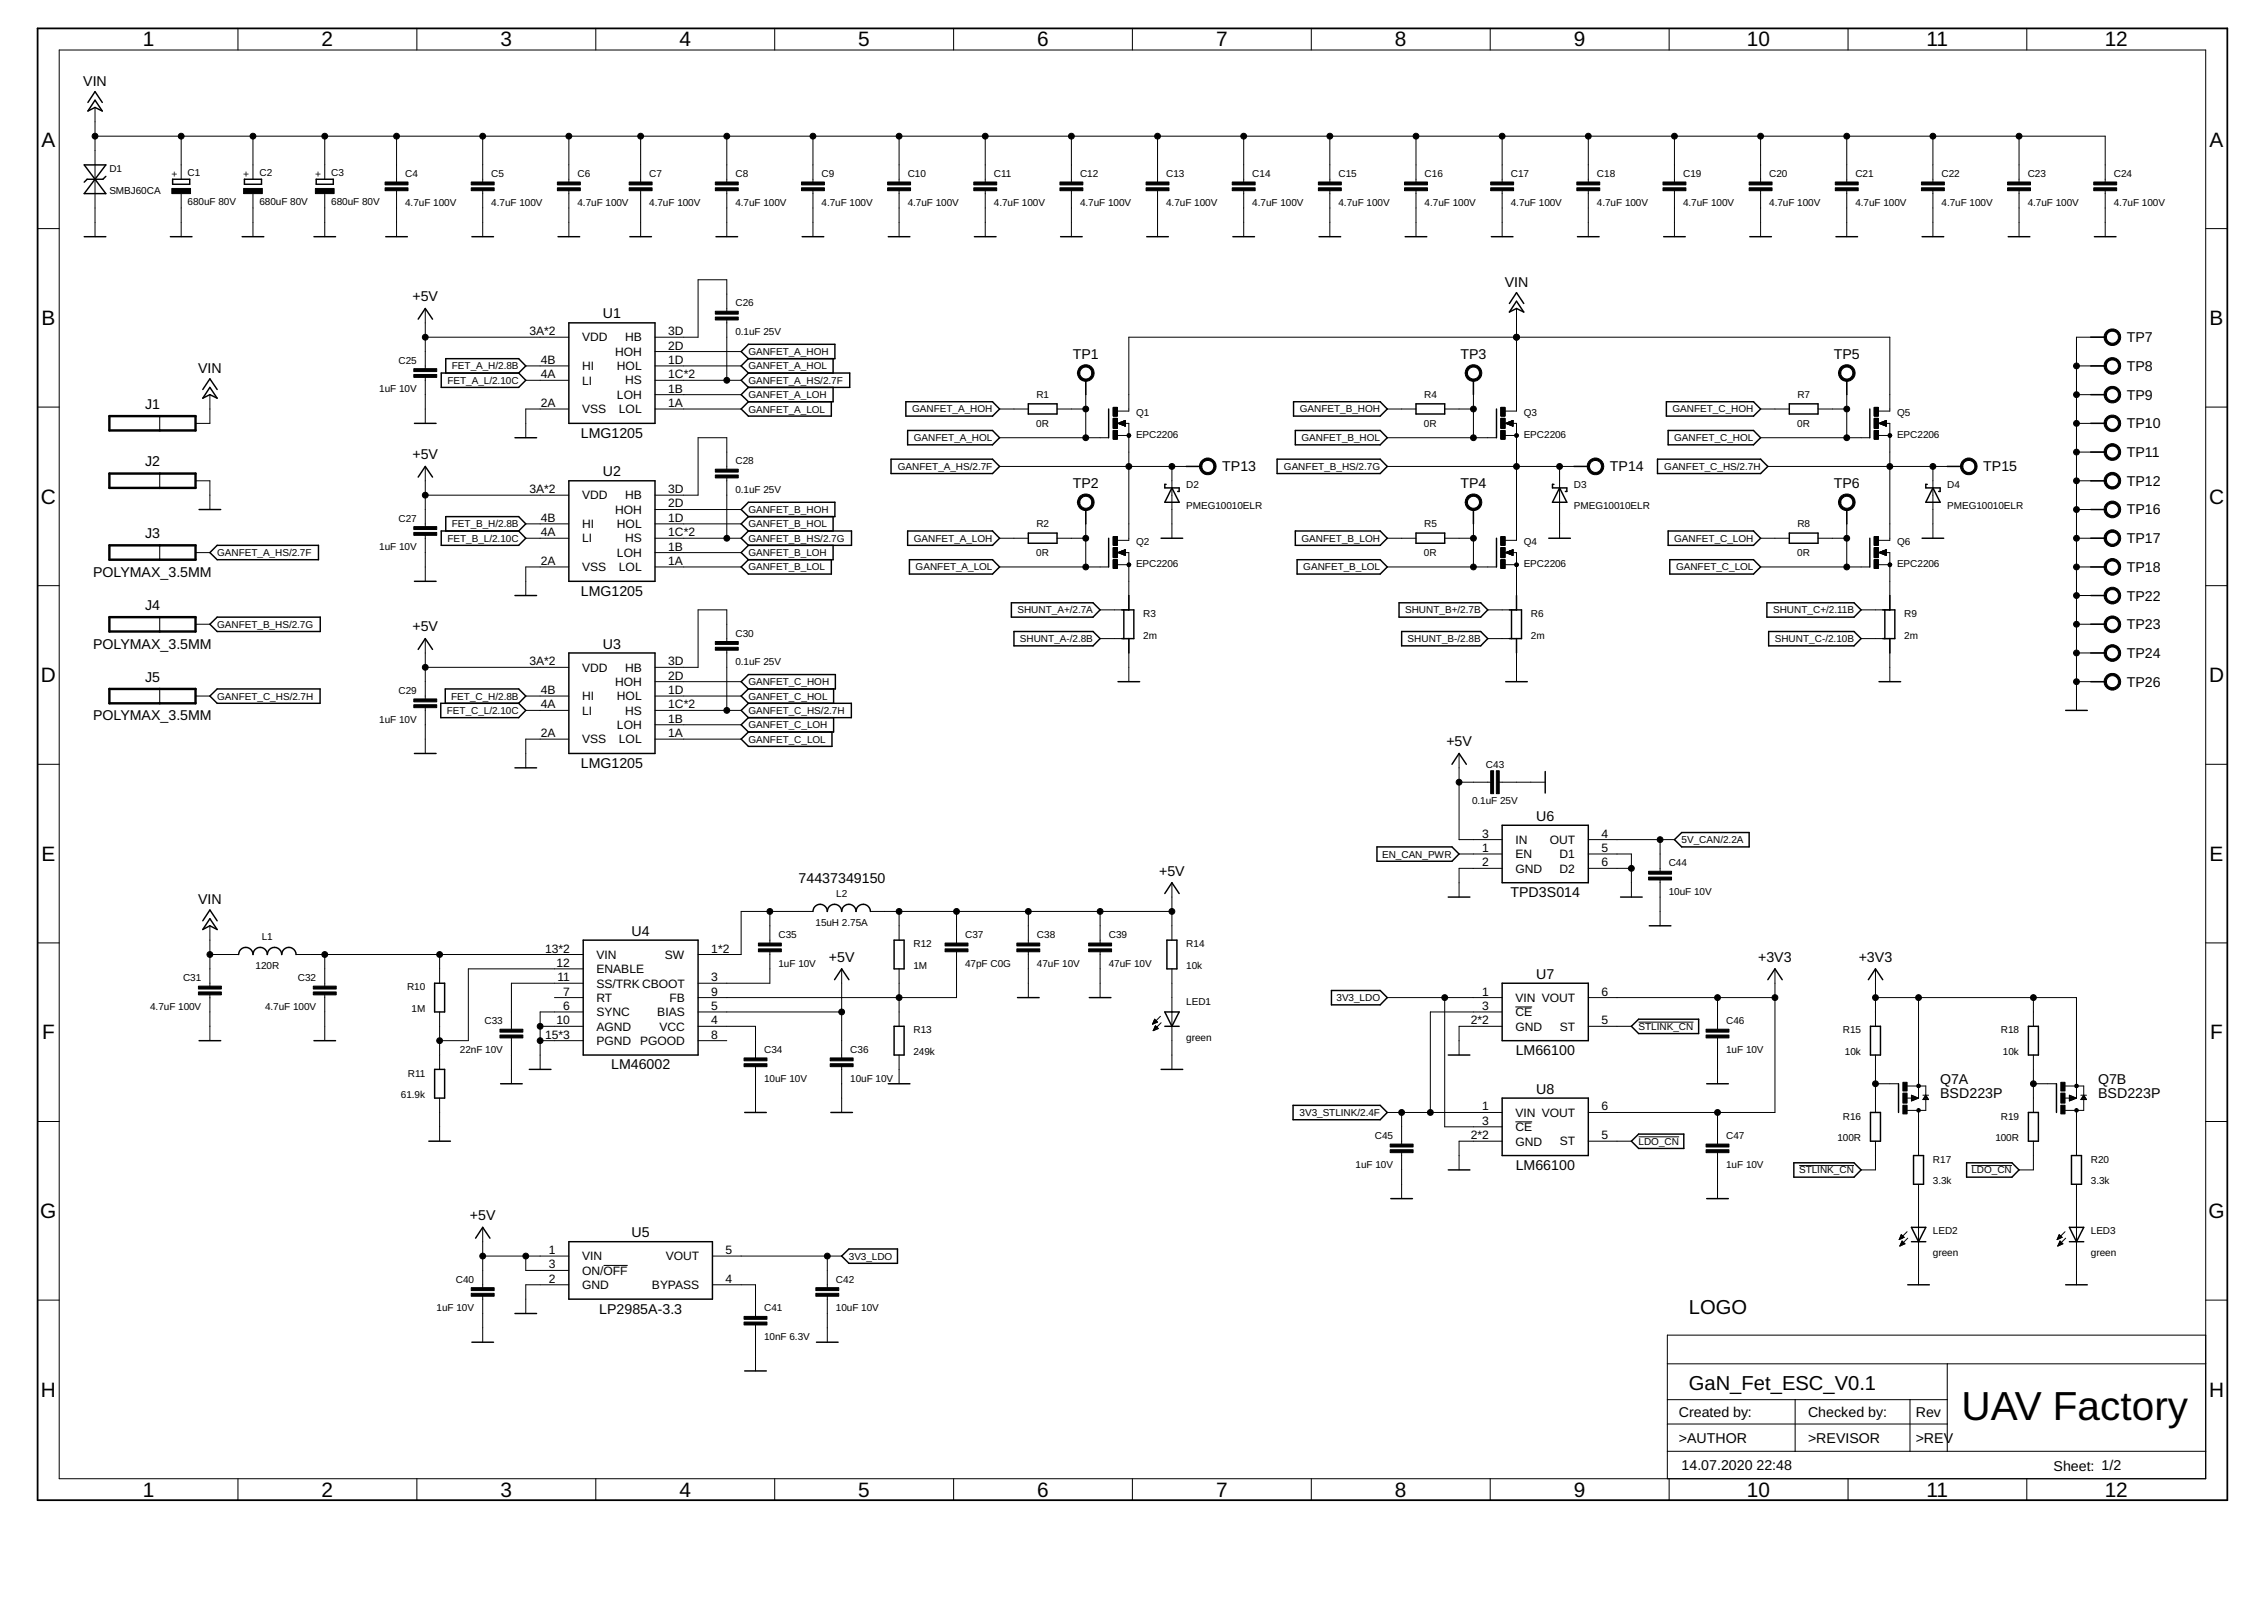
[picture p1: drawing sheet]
<svg xmlns="http://www.w3.org/2000/svg" width="297mm" height="210mm" viewBox="0 0 297 210" stroke-linecap="round" stroke-linejoin="round" font-family="sans-serif">
<defs><g id="words">
<text font-size="5.3" x="257.4" y="186.3">UAV Factory</text>
<g font-size="2.7">
<text x="18.7" y="6.1">1</text>
<text x="42.2" y="6.1">2</text>
<text x="65.7" y="6.1">3</text>
<text x="89.1" y="6.1">4</text>
<text x="112.6" y="6.1">5</text>
<text x="136.1" y="6.1">6</text>
<text x="159.5" y="6.1">7</text>
<text x="183" y="6.1">8</text>
<text x="206.5" y="6.1">9</text>
<text x="229.2" y="6.1">10</text>
<text x="252.8" y="6.1">11</text>
<text x="276.1" y="6.1">12</text>
<text x="5.4" y="19.2">A</text>
<text x="289.9" y="19.2">A</text>
<text x="5.4" y="42.7">B</text>
<text x="289.9" y="42.7">B</text>
<text x="5.4" y="66.1">C</text>
<text x="289.8" y="66.1">C</text>
<text x="5.4" y="89.5">D</text>
<text x="289.8" y="89.5">D</text>
<text x="5.4" y="112.9">E</text>
<text x="289.9" y="112.9">E</text>
<text x="5.5" y="136.4">F</text>
<text x="290" y="136.4">F</text>
<text x="5.3" y="159.8">G</text>
<text x="289.7" y="159.8">G</text>
<text x="5.4" y="183.2">H</text>
<text x="289.8" y="183.2">H</text>
<text x="18.7" y="196.3">1</text>
<text x="42.2" y="196.3">2</text>
<text x="65.7" y="196.3">3</text>
<text x="89.1" y="196.3">4</text>
<text x="112.6" y="196.3">5</text>
<text x="136.1" y="196.3">6</text>
<text x="159.5" y="196.3">7</text>
<text x="183" y="196.3">8</text>
<text x="206.5" y="196.3">9</text>
<text x="229.2" y="196.3">10</text>
<text x="252.8" y="196.3">11</text>
<text x="276.1" y="196.3">12</text>
</g>
<g font-size="2.6">
<text x="221.6" y="172.3">LOGO</text>
<text x="221.6" y="182.3">GaN_Fet_ESC_V0.1</text>
</g>
<g font-size="1.9">
<text x="10.9" y="11.3">VIN</text>
<text x="54.1" y="39.5">+5V</text>
<text x="79.1" y="41.8">U1</text>
<text x="197.4" y="37.6">VIN</text>
<text x="140.7" y="47.1">TP1</text>
<text x="191.6" y="47.1">TP3</text>
<text x="240.6" y="47.1">TP5</text>
<text x="279" y="44.9">TP7</text>
<text x="19" y="53.6">J1</text>
<text x="26" y="48.9">VIN</text>
<text x="279" y="48.7">TP8</text>
<text x="279" y="52.4">TP9</text>
<text x="76.2" y="57.4">LMG1205</text>
<text x="279" y="56.2">TP10</text>
<text x="279" y="60">TP11</text>
<text x="19" y="61.2">J2</text>
<text x="54.1" y="60.2">+5V</text>
<text x="79.1" y="62.5">U2</text>
<text x="140.7" y="64">TP2</text>
<text x="160.4" y="61.8">TP13</text>
<text x="191.6" y="64">TP4</text>
<text x="211.2" y="61.8">TP14</text>
<text x="240.6" y="64">TP6</text>
<text x="260.2" y="61.8">TP15</text>
<text x="279" y="63.7">TP12</text>
<text x="19" y="70.6">J3</text>
<text x="279" y="67.5">TP16</text>
<text x="279" y="71.3">TP17</text>
<text x="12.2" y="75.7">POLYMAX_3.5MM</text>
<text x="279" y="75">TP18</text>
<text x="19" y="80">J4</text>
<text x="54.1" y="82.8">+5V</text>
<text x="76.2" y="78.1">LMG1205</text>
<text x="279" y="78.8">TP22</text>
<text x="279" y="82.6">TP23</text>
<text x="12.2" y="85.1">POLYMAX_3.5MM</text>
<text x="19" y="89.4">J5</text>
<text x="79.1" y="85.1">U3</text>
<text x="279" y="86.3">TP24</text>
<text x="12.2" y="94.5">POLYMAX_3.5MM</text>
<text x="279" y="90.1">TP26</text>
<text x="76.2" y="100.7">LMG1205</text>
<text x="189.8" y="97.9">+5V</text>
<text x="201.5" y="107.7">U6</text>
<text x="26" y="118.6">VIN</text>
<text x="104.8" y="115.8">74437349150</text>
<text x="152.1" y="114.9">+5V</text>
<text x="198.2" y="117.7">TPD3S014</text>
<text x="82.8" y="122.8">U4</text>
<text x="108.8" y="126.2">+5V</text>
<text x="201.5" y="128.4">U7</text>
<text x="230.7" y="126.2">+3V3</text>
<text x="243.9" y="126.2">+3V3</text>
<text x="80.2" y="140.3">LM46002</text>
<text x="198.9" y="138.4">LM66100</text>
<text x="201.5" y="143.5">U8</text>
<text x="254.5" y="142.2">Q7A</text>
<text x="275.3" y="142.2">Q7B</text>
<text x="254.5" y="144.1">BSD223P</text>
<text x="275.3" y="144.1">BSD223P</text>
<text x="198.9" y="153.5">LM66100</text>
<text x="61.7" y="160.1">+5V</text>
<text x="82.9" y="162.3">U5</text>
<text x="78.6" y="172.3">LP2985A-3.3</text>
<text x="220.3" y="185.9">Created by:</text>
<text x="237.2" y="185.9">Checked by:</text>
<text x="251.3" y="185.9">Rev</text>
<text x="220.3" y="189.3">&gt;AUTHOR</text>
<text x="237.2" y="189.3">&gt;REVISOR</text>
<text x="251.3" y="189.3">&gt;REV</text>
<text x="220.6" y="192.9">14.07.2020</text>
<text x="230.5" y="192.9">22:48</text>
<text x="269.4" y="192.9">Sheet: 1/2</text>
</g>
<g font-size="1.6">
<text x="69.5" y="44">3A*2</text>
<text x="71" y="47.7">4B</text>
<text x="76.4" y="44.8">VDD</text>
<text x="80.7" y="46.7">HOH</text>
<text x="82" y="44.8">HB</text>
<text x="87.7" y="44">3D</text>
<text x="87.7" y="45.9">2D</text>
<text x="87.7" y="47.7">1D</text>
<text x="71" y="49.6">4A</text>
<text x="71" y="53.4">2A</text>
<text x="76.4" y="48.6">HI</text>
<text x="76.4" y="50.4">LI</text>
<text x="80.9" y="48.6">HOL</text>
<text x="80.9" y="52.3">LOH</text>
<text x="82" y="50.4">HS</text>
<text x="87.7" y="49.6">1C*2</text>
<text x="87.7" y="51.5">1B</text>
<text x="87.7" y="53.4">1A</text>
<text x="76.4" y="54.2">VSS</text>
<text x="81.2" y="54.2">LOL</text>
<text x="69.5" y="64.7">3A*2</text>
<text x="76.4" y="65.5">VDD</text>
<text x="82" y="65.5">HB</text>
<text x="87.7" y="64.7">3D</text>
<text x="71" y="68.5">4B</text>
<text x="71" y="70.3">4A</text>
<text x="76.4" y="69.3">HI</text>
<text x="76.4" y="71.2">LI</text>
<text x="80.7" y="67.4">HOH</text>
<text x="80.9" y="69.3">HOL</text>
<text x="82" y="71.2">HS</text>
<text x="87.7" y="66.6">2D</text>
<text x="87.7" y="68.5">1D</text>
<text x="87.7" y="70.3">1C*2</text>
<text x="71" y="74.1">2A</text>
<text x="76.4" y="74.9">VSS</text>
<text x="80.9" y="73">LOH</text>
<text x="81.2" y="74.9">LOL</text>
<text x="87.7" y="72.2">1B</text>
<text x="87.7" y="74.1">1A</text>
<text x="69.5" y="87.3">3A*2</text>
<text x="76.4" y="88.1">VDD</text>
<text x="80.7" y="90">HOH</text>
<text x="82" y="88.1">HB</text>
<text x="87.7" y="87.3">3D</text>
<text x="87.7" y="89.2">2D</text>
<text x="71" y="91.1">4B</text>
<text x="71" y="92.9">4A</text>
<text x="76.4" y="91.9">HI</text>
<text x="76.4" y="93.8">LI</text>
<text x="80.9" y="91.9">HOL</text>
<text x="80.9" y="95.6">LOH</text>
<text x="82" y="93.8">HS</text>
<text x="87.7" y="91.1">1D</text>
<text x="87.7" y="92.9">1C*2</text>
<text x="87.7" y="94.8">1B</text>
<text x="71" y="96.7">2A</text>
<text x="76.4" y="97.5">VSS</text>
<text x="81.2" y="97.5">LOL</text>
<text x="87.7" y="96.7">1A</text>
<text x="194.5" y="111.8">1</text>
<text x="194.5" y="113.7">2</text>
<text x="194.5" y="109.9">3</text>
<text x="198.8" y="112.6">EN</text>
<text x="198.8" y="110.7">IN</text>
<text x="203.3" y="110.7">OUT</text>
<text x="204.6" y="112.6">D1</text>
<text x="210.1" y="111.8">5</text>
<text x="210.1" y="113.7">6</text>
<text x="210.1" y="109.9">4</text>
<text x="198.8" y="114.5">GND</text>
<text x="204.6" y="114.5">D2</text>
<text x="71.5" y="125">13*2</text>
<text x="78.3" y="125.8">VIN</text>
<text x="87.2" y="125.8">SW</text>
<text x="93.3" y="125">1*2</text>
<text x="73" y="126.8">12</text>
<text x="73.1" y="128.7">11</text>
<text x="73.9" y="130.6">7</text>
<text x="78.3" y="127.7">ENABLE</text>
<text x="78.3" y="131.4">RT</text>
<text x="78.3" y="129.6">SS/TRK CBOOT</text>
<text x="87.8" y="131.4">FB</text>
<text x="93.3" y="128.7">3</text>
<text x="93.3" y="130.6">9</text>
<text x="194.5" y="130.6">1</text>
<text x="198.8" y="131.4">VIN VOUT</text>
<text x="210.1" y="130.6">6</text>
<text x="71.5" y="136.3">15*3</text>
<text x="73" y="134.4">10</text>
<text x="73.9" y="132.5">6</text>
<text x="78.3" y="135.2">AGND</text>
<text x="78.3" y="137.1">PGND</text>
<text x="78.3" y="133.3">SYNC</text>
<text x="84" y="137.1">PGOOD</text>
<text x="86.2" y="133.3">BIAS</text>
<text x="86.5" y="135.2">VCC</text>
<text x="93.3" y="132.5">5</text>
<text x="93.3" y="136.3">8</text>
<text x="93.3" y="134.4">4</text>
<text x="193" y="134.4">2*2</text>
<text x="194.5" y="132.5">3</text>
<text x="198.8" y="133.3">CE</text>
<text x="198.8" y="135.2">GND</text>
<text x="204.6" y="135.2">ST</text>
<text x="210.1" y="134.4">5</text>
<text x="193" y="149.5">2*2</text>
<text x="194.5" y="147.6">3</text>
<text x="194.5" y="145.7">1</text>
<text x="198.8" y="148.4">CE</text>
<text x="198.8" y="146.5">VIN VOUT</text>
<text x="210.1" y="149.5">5</text>
<text x="210.1" y="145.7">6</text>
<text x="198.8" y="150.3">GND</text>
<text x="204.6" y="150.3">ST</text>
<text x="72" y="164.5">1</text>
<text x="72" y="166.4">3</text>
<text x="76.4" y="165.4">VIN</text>
<text x="76.4" y="167.2">ON/OFF</text>
<text x="87.4" y="165.3">VOUT</text>
<text x="95.2" y="164.5">5</text>
<text x="72" y="168.3">2</text>
<text x="76.4" y="169.1">GND</text>
<text x="85.5" y="169.1">BYPASS</text>
<text x="95.2" y="168.3">4</text>
</g>
<g font-size="1.3">
<text x="14.4" y="22.6">D1</text>
<text x="23.3" y="23.2" transform="rotate(-90 23.3 23.2)">+</text>
<text x="24.6" y="23.2">C1</text>
<text x="32.8" y="23.2" transform="rotate(-90 32.8 23.2)">+</text>
<text x="34" y="23.2">C2</text>
<text x="42.2" y="23.2" transform="rotate(-90 42.2 23.2)">+</text>
<text x="43.5" y="23.2">C3</text>
<text x="53.2" y="23.2">C4</text>
<text x="64.5" y="23.2">C5</text>
<text x="75.8" y="23.2">C6</text>
<text x="85.2" y="23.2">C7</text>
<text x="96.5" y="23.2">C8</text>
<text x="107.8" y="23.2">C9</text>
<text x="119.1" y="23.2">C10</text>
<text x="130.4" y="23.2">C11</text>
<text x="141.7" y="23.2">C12</text>
<text x="153" y="23.2">C13</text>
<text x="164.3" y="23.2">C14</text>
<text x="175.6" y="23.2">C15</text>
<text x="186.9" y="23.2">C16</text>
<text x="198.2" y="23.2">C17</text>
<text x="209.5" y="23.2">C18</text>
<text x="220.8" y="23.2">C19</text>
<text x="232.1" y="23.2">C20</text>
<text x="243.4" y="23.2">C21</text>
<text x="254.7" y="23.2">C22</text>
<text x="266" y="23.2">C23</text>
<text x="277.3" y="23.2">C24</text>
<text x="14.4" y="25.4">SMBJ60CA</text>
<text x="24.6" y="26.9">680uF 80V</text>
<text x="34" y="26.9">680uF 80V</text>
<text x="43.5" y="26.9">680uF 80V</text>
<text x="53.2" y="27">4.7uF 100V</text>
<text x="64.5" y="27">4.7uF 100V</text>
<text x="75.8" y="27">4.7uF 100V</text>
<text x="85.2" y="27">4.7uF 100V</text>
<text x="96.5" y="27">4.7uF 100V</text>
<text x="107.8" y="27">4.7uF 100V</text>
<text x="119.1" y="27">4.7uF 100V</text>
<text x="130.4" y="27">4.7uF 100V</text>
<text x="141.7" y="27">4.7uF 100V</text>
<text x="153" y="27">4.7uF 100V</text>
<text x="164.3" y="27">4.7uF 100V</text>
<text x="175.6" y="27">4.7uF 100V</text>
<text x="186.9" y="27">4.7uF 100V</text>
<text x="198.2" y="27">4.7uF 100V</text>
<text x="209.5" y="27">4.7uF 100V</text>
<text x="220.8" y="27">4.7uF 100V</text>
<text x="232.1" y="27">4.7uF 100V</text>
<text x="243.4" y="27">4.7uF 100V</text>
<text x="254.7" y="27">4.7uF 100V</text>
<text x="266" y="27">4.7uF 100V</text>
<text x="277.3" y="27">4.7uF 100V</text>
<text x="96.5" y="40.2">C26</text>
<text x="52.3" y="47.7">C25</text>
<text x="96.5" y="43.9">0.1uF 25V</text>
<text x="98.2" y="46.6">GANFET_A_HOH</text>
<text x="49.8" y="51.5">1uF 10V</text>
<text x="58.7" y="50.3">FET_A_L/2.10C</text>
<text x="59.3" y="48.5">FET_A_H/2.8B</text>
<text x="98.2" y="48.5">GANFET_A_HOL</text>
<text x="98.2" y="50.4">GANFET_A_HS/2.7F</text>
<text x="98.2" y="52.2">GANFET_A_LOH</text>
<text x="136" y="52.2">R1</text>
<text x="186.8" y="52.2">R4</text>
<text x="235.8" y="52.2">R7</text>
<text x="98.2" y="54.1">GANFET_A_LOL</text>
<text x="119.7" y="54.1">GANFET_A_HOH</text>
<text x="119.9" y="57.9">GANFET_A_HOL</text>
<text x="136" y="56">0R</text>
<text x="149" y="57.4">EPC2206</text>
<text x="149" y="54.6">Q1</text>
<text x="170.5" y="54.1">GANFET_B_HOH</text>
<text x="170.8" y="57.9">GANFET_B_HOL</text>
<text x="186.8" y="56">0R</text>
<text x="199.9" y="57.4">EPC2206</text>
<text x="199.9" y="54.6">Q3</text>
<text x="219.4" y="54.1">GANFET_C_HOH</text>
<text x="219.7" y="57.9">GANFET_C_HOL</text>
<text x="235.8" y="56">0R</text>
<text x="248.9" y="57.4">EPC2206</text>
<text x="248.9" y="54.6">Q5</text>
<text x="96.5" y="64.7">0.1uF 25V</text>
<text x="96.5" y="60.9">C28</text>
<text x="117.8" y="61.6">GANFET_A_HS/2.7F</text>
<text x="155.6" y="64">D2</text>
<text x="168.5" y="61.6">GANFET_B_HS/2.7G</text>
<text x="206.5" y="64">D3</text>
<text x="218.4" y="61.6">GANFET_C_HS/2.7H</text>
<text x="255.5" y="64">D4</text>
<text x="52.3" y="68.4">C27</text>
<text x="58.7" y="71.1">FET_B_L/2.10C</text>
<text x="59.3" y="69.2">FET_B_H/2.8B</text>
<text x="98.2" y="67.3">GANFET_B_HOH</text>
<text x="98.2" y="71.1">GANFET_B_HS/2.7G</text>
<text x="98.2" y="69.2">GANFET_B_HOL</text>
<text x="119.9" y="71.1">GANFET_A_LOH</text>
<text x="136" y="69.2">R2</text>
<text x="149" y="71.5">Q2</text>
<text x="155.6" y="66.8">PMEG10010ELR</text>
<text x="170.8" y="71.1">GANFET_B_LOH</text>
<text x="186.8" y="69.2">R5</text>
<text x="199.9" y="71.5">Q4</text>
<text x="206.5" y="66.8">PMEG10010ELR</text>
<text x="219.7" y="71.1">GANFET_C_LOH</text>
<text x="235.8" y="69.2">R8</text>
<text x="248.9" y="71.5">Q6</text>
<text x="255.5" y="66.8">PMEG10010ELR</text>
<text x="28.5" y="72.9">GANFET_A_HS/2.7F</text>
<text x="49.8" y="72.2">1uF 10V</text>
<text x="98.2" y="73">GANFET_B_LOH</text>
<text x="98.2" y="74.8">GANFET_B_LOL</text>
<text x="120.1" y="74.8">GANFET_A_LOL</text>
<text x="136" y="72.9">0R</text>
<text x="149" y="74.4">EPC2206</text>
<text x="171" y="74.8">GANFET_B_LOL</text>
<text x="186.8" y="72.9">0R</text>
<text x="199.9" y="74.4">EPC2206</text>
<text x="219.9" y="74.8">GANFET_C_LOL</text>
<text x="235.8" y="72.9">0R</text>
<text x="248.9" y="74.4">EPC2206</text>
<text x="28.5" y="82.4">GANFET_B_HS/2.7G</text>
<text x="96.5" y="83.5">C30</text>
<text x="133.5" y="80.5">SHUNT_A+/2.7A</text>
<text x="150" y="83.8">2m</text>
<text x="150" y="81">R3</text>
<text x="184.4" y="80.5">SHUNT_B+/2.7B</text>
<text x="200.9" y="83.8">2m</text>
<text x="200.9" y="81">R6</text>
<text x="232.6" y="80.5">SHUNT_C+/2.11B</text>
<text x="249.8" y="83.8">2m</text>
<text x="249.8" y="81">R9</text>
<text x="96.5" y="87.3">0.1uF 25V</text>
<text x="98.2" y="89.9">GANFET_C_HOH</text>
<text x="133.8" y="84.2">SHUNT_A-/2.8B</text>
<text x="184.7" y="84.2">SHUNT_B-/2.8B</text>
<text x="232.8" y="84.2">SHUNT_C-/2.10B</text>
<text x="28.5" y="91.8">GANFET_C_HS/2.7H</text>
<text x="49.8" y="94.8">1uF 10V</text>
<text x="52.3" y="91">C29</text>
<text x="58.6" y="93.7">FET_C_L/2.10C</text>
<text x="59.2" y="91.8">FET_C_H/2.8B</text>
<text x="98.2" y="93.7">GANFET_C_HS/2.7H</text>
<text x="98.2" y="91.8">GANFET_C_HOL</text>
<text x="98.2" y="95.6">GANFET_C_LOH</text>
<text x="98.2" y="97.4">GANFET_C_LOL</text>
<text x="195" y="100.7">C43</text>
<text x="193.1" y="105.4">0.1uF 25V</text>
<text x="181.3" y="112.5">EN_CAN_PWR</text>
<text x="218.9" y="113.6">C44</text>
<text x="220.6" y="110.6">5V_CAN/2.2A</text>
<text x="109.7" y="117.7">L2</text>
<text x="218.9" y="117.4">10uF 10V</text>
<text x="34.4" y="123.3">L1</text>
<text x="102.1" y="123.1">C35</text>
<text x="107" y="121.5">15uH 2.75A</text>
<text x="119.8" y="124.3">R12</text>
<text x="126.6" y="123.1">C37</text>
<text x="136" y="123.1">C38</text>
<text x="145.5" y="123.1">C39</text>
<text x="155.6" y="124.3">R14</text>
<text x="24" y="128.7">C31</text>
<text x="33.5" y="127.1">120R</text>
<text x="39.1" y="128.7">C32</text>
<text x="53.4" y="129.9">R10</text>
<text x="102.1" y="126.8">1uF 10V</text>
<text x="119.8" y="127.1">1M</text>
<text x="126.6" y="126.8">47pF C0G</text>
<text x="136" y="126.8">47uF 10V</text>
<text x="145.5" y="126.8">47uF 10V</text>
<text x="155.6" y="127.1">10k</text>
<text x="155.6" y="131.8">LED1</text>
<text x="175.4" y="131.3">3V3_LDO</text>
<text x="19.7" y="132.5">4.7uF 100V</text>
<text x="34.8" y="132.5">4.7uF 100V</text>
<text x="54" y="132.8">1M</text>
<text x="63.6" y="134.4">C33</text>
<text x="119.8" y="135.6">R13</text>
<text x="155.6" y="136.5">green</text>
<text x="215" y="135.1">STLINK_CN</text>
<text x="226.5" y="134.4">C46</text>
<text x="241.8" y="135.6">R15</text>
<text x="262.5" y="135.6">R18</text>
<text x="53.5" y="141.2">R11</text>
<text x="60.3" y="138.1">22nF 10V</text>
<text x="100.3" y="141.9">10uF 10V</text>
<text x="100.3" y="138.1">C34</text>
<text x="111.6" y="141.9">10uF 10V</text>
<text x="111.6" y="138.1">C36</text>
<text x="119.8" y="138.4">249k</text>
<text x="226.5" y="138.1">1uF 10V</text>
<text x="242.1" y="138.4">10k</text>
<text x="262.8" y="138.4">10k</text>
<text x="52.6" y="144.1">61.9k</text>
<text x="170.5" y="146.4">3V3_STLINK/2.4F</text>
<text x="180.4" y="149.4">C45</text>
<text x="226.5" y="149.4">C47</text>
<text x="241.1" y="149.7">100R</text>
<text x="241.8" y="146.9">R16</text>
<text x="261.8" y="149.7">100R</text>
<text x="262.5" y="146.9">R19</text>
<text x="177.9" y="153.2">1uF 10V</text>
<text x="215" y="150.2">LDO_CN</text>
<text x="226.5" y="153.2">1uF 10V</text>
<text x="236" y="153.9">STLINK_CN</text>
<text x="253.6" y="155.4">3.3k</text>
<text x="253.6" y="152.5">R17</text>
<text x="258.6" y="153.9">LDO_CN</text>
<text x="274.3" y="155.4">3.3k</text>
<text x="274.3" y="152.5">R20</text>
<text x="253.6" y="161.9">LED2</text>
<text x="274.3" y="161.9">LED3</text>
<text x="111.4" y="165.3">3V3_LDO</text>
<text x="253.6" y="164.8">green</text>
<text x="274.3" y="164.8">green</text>
<text x="57.3" y="172">1uF 10V</text>
<text x="59.8" y="168.3">C40</text>
<text x="100.3" y="172">C41</text>
<text x="109.7" y="172">10uF 10V</text>
<text x="109.7" y="168.3">C42</text>
<text x="100.3" y="175.8">10nF 6.3V</text>
</g>
</g></defs>
<g fill="none" stroke="#000" stroke-width=".13">
<path d="M7.8 6.6h281.6v187.4h-281.6zM12.5 14.1v17M12.5 17.9h263.7v6M23.8 17.9v5.6M31.2 3.7v2.9M33.2 17.9v5.6M42.6 17.9v5.6M52 17.9v6M54.7 3.7v2.9M63.3 17.9v6M74.6 17.9v6M78.2 3.7v2.9"/>
<path d="M84.1 17.9v6M95.4 17.9v6M101.6 3.7v2.9M106.7 17.9v6M118 17.9v6M125.1 3.7v2.9M129.3 17.9v6M140.6 17.9v6M148.6 3.7v2.9M151.9 17.9v6M163.2 17.9v6M172 3.7v2.9"/>
<path d="M174.5 17.9v6M185.8 17.9v6M195.5 3.7v2.9M197.1 17.9v6M208.4 17.9v6M219 3.7v2.9M219.7 17.9v6M231 17.9v6M242.3 17.9v6M242.5 3.7v2.9M253.6 17.9v6M264.9 17.9v6"/>
<path d="M265.9 3.7v2.9M4.9 30h2.9M23.8 25.4v5.7M33.2 25.4v5.7M42.6 25.4v5.7M52 25v6.1M63.3 25v6.1M74.6 25v6.1M84.1 25v6.1M95.4 25v6.1M106.7 25v6.1M118 25v6.1"/>
<path d="M129.3 25v6.1M140.6 25v6.1M151.9 25v6.1M163.2 25v6.1M174.5 25v6.1M185.8 25v6.1M197.1 25v6.1M208.4 25v6.1M219.7 25v6.1M231 25v6.1M242.3 25v6.1M253.6 25v6.1"/>
<path d="M264.9 25v6.1M276.2 25v6.1M289.4 30h2.8M4.9 53.4h2.9M21 54.6v1.9M27.5 51.8v3.7h-1.8M55.8 44.2h18.8M55.8 40.5v7.9M55.8 49.5v6M69 48h5.6M69 49.9h5.6M74.6 53.7h-5.6v3.7"/>
<path d="M85.9 48h11.3M85.9 46.1h11.3M85.9 49.9h11.3M85.9 51.8h11.3M85.9 53.7h11.3M95.4 40.8v-4.1h-3.8v7.5h-5.7M95.4 42v7.9M131.1 53.7h3.8M131.1 57.4h14.4M138.7 53.7h3.8M142.5 49.9v7.5M146.5 55.5h1.6v15.4h-1.5"/>
<path d="M146.6 57.1h1.5M146.6 53.9h1.5v-9.7h99.8v9.7h-1.4M146.7 55.5l.9-.3v.7zM146.7 55.6h.9M146.9 55.5h.7M146.9 55.6h.7M147 55.4h.6M147.2 55.7h.4M147.3 55.3h.3M147.3 55.8h.3M147.4 55.2h.2M147.6 55.9h.1"/>
<path d="M182 53.7h3.8M182 57.4h14.3M189.5 53.7h3.8M193.3 49.9v7.5M197.4 55.5h1.6v15.4h-1.5M197.5 57.1h1.5M197.5 55.5l1-.3v.7zM197.6 55.6h.9M197.7 55.5h.8M197.8 55.6h.7M197.9 55.4h.6M198 55.7h.5"/>
<path d="M198.1 55.3h.4M198.2 55.8h.3M198.3 55.2h.2M198.4 55.9h.1M199 40.5v13.4h-1.5M231 53.7h3.8M231 57.4h14.3M238.5 53.7h3.8M242.3 49.9v7.5M246.4 55.5h1.5v15.4h-1.4M246.4 57.1h1.5M246.5 55.5l1-.3v.7z"/>
<path d="M246.6 55.6h.9M246.7 55.5h.8M246.8 55.6h.7M246.9 55.4h.6M247 55.7h.5M247.1 55.3h.4M247.2 55.8h.3M247.3 55.2h.2M247.4 55.9h.1M272.4 48h3.8M272.4 51.8h3.8M272.4 55.5h3.8"/>
<path d="M272.4 59.3h3.8M276.2 44.2h-3.8v49M289.4 53.4h2.8M4.9 76.8h2.9M21 62.1v1.9M21 71.5v1.9M25.7 72.5h1.8M25.7 63.1h1.8v3.7M55.8 61.2v7.9M55.8 70.2v6.1M55.8 65h18.8M69 68.7h5.6"/>
<path d="M69 70.6h5.6M74.6 74.4h-5.6v3.7M85.9 68.7h11.3M85.9 66.8h11.3M85.9 70.6h11.3M85.9 72.5h11.3M85.9 74.4h11.3M95.4 61.6v-4.2h-3.8v7.6h-5.7M95.4 62.7v7.9M131.1 70.6h3.8M131.1 74.4h14.4M131.1 61.2h26.4"/>
<path d="M138.7 70.6h3.8M142.5 66.8v7.6M146.5 72.5h1.6v7.5h-3.8M146.6 74.1h1.5M146.7 72.5l.9-.4v.8zM146.8 72.5h.8M147 72.4h.6M147 72.6h.6M147.2 72.3h.4M147.2 72.7h.4M147.4 72.2h.2M147.4 72.8h.2"/>
<path d="M147.6 72.1h.1M153.8 61.2v9.4M182 70.6h3.8M182 74.4h14.3M182 61.2h26.4M189.5 70.6h3.8M193.3 66.8v7.6M197.4 72.5h1.6v7.5h-3.8M197.5 74.1h1.5M197.5 72.5l1-.4v.8zM197.6 72.5h.9M197.7 72.5h.8"/>
<path d="M197.8 72.4h.7M197.9 72.6h.6M198 72.3h.5M198.1 72.7h.4M198.2 72.2h.3M198.3 72.8h.2M198.4 72.1h.1M204.6 61.2v9.4M231 70.6h3.8M231 74.4h14.3M231.9 61.2h25.5M238.5 70.6h3.8"/>
<path d="M242.3 66.8v7.6M246.4 72.5h1.5v7.5h-3.7M246.4 74.1h1.5M246.5 72.5l1-.4v.8zM246.6 72.5h.9M246.7 72.5h.8M246.8 72.4h.7M246.9 72.6h.6M247 72.3h.5M247.1 72.7h.4M247.2 72.2h.3M247.3 72.8h.2"/>
<path d="M247.4 72.1h.1M253.6 61.2v9.4M272.4 66.8h3.8M272.4 70.6h3.8M272.4 74.4h3.8M272.4 63.1h3.8M272.4 78.1h3.8M289.4 76.8h2.8M21 81v1.8M21 90.4v1.9M25.7 91.3h1.8M25.7 81.9h1.8"/>
<path d="M55.8 83.8v7.9M55.8 92.8v6M55.8 87.5h18.8M69 91.3h5.6M69 93.2h5.6M74.6 97h-5.6v3.7M85.9 91.3h11.3M85.9 89.4h11.3M85.9 93.2h11.3M85.9 95.1h11.3M85.9 97h11.3M95.4 84.2v-4.2h-3.8v7.5h-5.7"/>
<path d="M95.4 85.3v7.9M144.3 83.8h3.8v5.6M191.4 98.8v11.4h5.7M195.2 83.8h3.8v5.6M244.2 83.8h3.7v5.6M272.4 89.4h3.8M272.4 81.9h3.8M272.4 85.7h3.8M4.9 100.3h2.9M101 119.6v4.1M106.7 119.6h-9.5v5.6h-5.6M114.2 119.6h39.6"/>
<path d="M118 119.6v3.7M125.5 119.6v4.1M134.9 119.6v4.1M144.3 119.6v4.1M153.8 115.8v7.5M191.4 112h5.7M191.4 102.6h4.2M196.7 102.6h6M197.1 113.9h-5.7v3.8M208.4 112h5.6v5.7M208.4 113.9h5.6M208.4 110.2h11.3"/>
<path d="M217.8 110.2v4.1M217.8 115.4v6.1M289.4 100.3h2.8M4.9 123.7h2.9M27.5 121.5v7.9M27.5 130.5v6M27.5 125.2h3.8M38.8 125.2h37.7M42.6 125.2v4.2M42.6 130.5v6M57.7 125.2v3.8M57.7 132.8v7.5"/>
<path d="M67.1 136.1v6.1M70.9 134.6h5.6M70.9 136.5h5.6M72.7 130.9h3.8M76.5 129h-9.4v6M76.5 132.8h-5.6v7.5M76.5 127.1h-15.1v9.4h-3.7M91.6 134.6h7.5v4.2M91.6 132.8h18.8M91.6 136.5h3.8M99.1 139.9v6M101 124.9v4.1h-9.4"/>
<path d="M110.4 127.1v11.7M110.4 139.9v6M118 127.1v7.5M118 138.4v3.8M125.5 124.9v6h-33.9M134.9 124.9v6M144.3 124.9v6M151.2 134.3h.1M151.3 134.2h.2M151.3 134.2h.4M151.3 135.2h.1M151.3 134.1h.5"/>
<path d="M151.3 135.1h.2M151.4 134h.4M151.4 135h.3M151.4 133.9h.3M151.4 135h.5M151.4 133.8h.2M151.4 134.9h.5M151.5 133.7l.4 .4-.7 .3zM151.5 133.7h.1M151.5 134.8h.3M151.5 134.7h.2M151.6 134.6h.1"/>
<path d="M151.6 134.6l.4 .3-.7 .3zM152.3 133.3l-1.1 1.1M152.3 134.2l-1 1M153.8 127.1v13.2M182 130.9h15.1M189.5 130.9v16.9h7.6M197.1 134.6h-5.7v3.8M197.1 132.8h-9.4v13.1M198.8 132.1h2.2M208.4 134.6h5.6M208.4 130.9h24.5M215 134.1h7.2"/>
<path d="M225.3 130.9v4.1M225.3 136.1v6.1M232.9 127.1v18.8h-24.5M246.1 130.9h26.3v13.2M246.1 127.1v7.5M246.1 138.4v7.5M251.7 130.9v13.2M266.8 130.9v3.7M266.8 138.4v7.5M289.4 123.7h2.8M4.9 147.1h2.9M57.7 144.1v5.6"/>
<path d="M182 145.9h15.1M183.9 145.9v4.2M183.9 151.2v6M197.1 149.7h-5.7v3.8M198.8 147.2h2.2M208.4 149.7h5.6M215 149.1h5.3M225.3 145.9v4.2M225.3 151.2v6M236.1 152.9h7.1M246.1 149.7v3.8h-1.9M246.1 142.2h3"/>
<path d="M250.1 144.1h1.6M250.2 142.5h2.5v1.2M250.8 143.7l.9 .4-.9 .3zM250.8 144.4h.1M250.8 144.3h.3M250.8 144.2h.5M250.8 144.1h.7M250.8 144h.7M250.8 143.9h.5M250.8 143.8h.3M250.8 143.7h.1M251.7 145.7v5.9"/>
<path d="M251.7 155.4v13.2M252.3 143.7h.7M252.3 144.2h.7M252.3 144.1h.7M252.4 144.1h.5M252.5 144h.4M252.5 143.9h.3M252.6 143.8h.2M252.6 143.7h.1M252.7 144.2v1.5h-2.5M252.7 143.7l.3 .6h-.7zM258.7 152.9h5.3"/>
<path d="M266.8 142.2h3M266.8 149.7v3.8h-1.9M270.8 144.1h1.6M271 142.5h2.4v1.2M271.5 144.4h.1M271.5 144.3h.3M271.5 144.2h.6M271.5 144.1h.7M271.5 144h.7M271.5 143.9h.5M271.5 143.8h.3M271.5 143.7h.1"/>
<path d="M271.5 143.7l.9 .4-.9 .3zM272.4 145.7v5.9M272.4 155.4v13.2M273 143.7h.7M273 144.2h.7M273.1 144.1h.6M273.1 144.1h.5M273.2 144h.4M273.2 143.9h.3M273.3 143.8h.2M273.3 143.7h.1M273.4 144.2v1.5h-2.5"/>
<path d="M273.4 143.7l.3 .6h-.7zM289.4 147.1h2.8M4.9 170.6h2.9M63.3 161v7.9M63.3 170.1v6M63.3 164.8h11.3M69 164.8v1.9h5.6M74.6 168.6h-5.6v3.7M79.2 166h3.2M93.5 168.6h5.6v4.1M93.5 164.8h16.9M99.1 173.8v6.1"/>
<path d="M108.5 164.8v4.1M108.5 170.1v6M218.8 178.9h70.6M249.2 162.6h.1M249.2 162.5h.2M249.3 162.4h.3M249.3 162.3h.5M249.3 163.4h.1M249.3 163.3h.3M249.4 162.2h.3M249.4 163.2h.4M249.4 162.1h.2"/>
<path d="M249.4 163.2h.5M249.4 162h.1M249.4 163.1h.4M249.4 162l.4 .3-.6 .3zM249.5 163h.2M249.5 162.9h.2M249.5 162.8h.1M249.6 162.8l-.3 .7M249.6 162.8l.3 .4-.6 .3M250.2 161.6l-1 1M250.3 162.4l-1 1.1M255.5 178.9v11.5"/>
<path d="M269.9 162.6h.1M269.9 162.5h.3M270 162.4h.3M270 162.3h.5M270 163.4h.1M270 163.3h.3M270.1 162.2h.3M270.1 163.2h.4M270.1 162.1h.2M270.1 163.2h.5M270.2 162h.1M270.2 163.1h.4"/>
<path d="M270.2 162l.4 .3-.7 .3zM270.2 163h.3M270.2 162.9h.2M270.3 162.8h.1M270.3 162.8l.4 .4-.7 .3zM270.9 161.6l-1 1M271 162.4l-1 1.1M289.4 175.2h-70.6v18.8M289.4 170.6h2.8M31.2 194v2.8M54.7 194v2.8M78.2 194v2.8"/>
<path d="M101.6 194v2.8M125.1 194v2.8M148.6 194v2.8M172 194v2.8M195.5 194v2.8M218.8 183.6h36.7M218.8 186.8h36.7M218.8 190.4h70.6M219 194v2.8M235.5 183.6v6.8M242.5 194v2.8M250.6 183.6v6.8"/>
<path d="M265.9 194v2.8"/>
</g>
<g fill="none" stroke="#000" stroke-width=".19">
<path d="M11.5 13.4l1-1.4 .9 1.4M12.5 13.1l.9 1.5-.9-.5-1 .5zM11 31.1h2.9M11 21.6l2.9 3.8h-2.9l2.9-3.8zM13.9 23.1l-.4 .4h-2.1l-.4 .4M22.4 31.1h2.8M22.6 23.5h2.3v.7h-2.3zM31.8 31.1h2.8M32.1 23.5h2.2v.7h-2.2zM41.2 31.1h2.8M41.5 23.5h2.2v.7h-2.2zM50.6 31.1h2.8"/>
<path d="M61.9 31.1h2.8M73.2 31.1h2.9M82.6 31.1h2.9M93.9 31.1h2.9M105.2 31.1h2.9M116.5 31.1h2.9M127.8 31.1h2.9M139.1 31.1h2.9M150.5 31.1h2.8M161.8 31.1h2.8M173.1 31.1h2.8M184.4 31.1h2.8"/>
<path d="M195.7 31.1h2.8M198 39.8l1-1.4 .9 1.4M199 39.5l.9 1.4-.9-.4-1 .4zM207 31.1h2.8M218.3 31.1h2.8M229.6 31.1h2.8M240.9 31.1h2.8M252.2 31.1h2.8M263.5 31.1h2.8M274.8 31.1h2.8M26.6 51.1l.9-1.4 1 1.4M27.5 50.8l1 1.4-1-.4-.9 .4z"/>
<path d="M54.4 55.5h2.8M54.9 41.9l.9-1.4 .9 1.4M57.9 48.9h10.2l.9 1-.9 .9h-10.2zM58.5 48.9v-1.8h9.6l.9 .9-.9 .9M67.6 57.4h2.8M74.6 42.4h11.3v13.1h-11.3zM97.2 46.1l1-.9h11.3v1.9h-11.3zM98.2 48.9h13.3v1.9h-13.3M98.2 52.7l-1 1 1 .9h10.9v-1.9M98.2 47.1l-1 .9 1 .9M98.2 48.9l-1 1 1 .9M98.2 50.8l-1 1 1 .9"/>
<path d="M109.3 50.8v1.9h-11.1M109.3 47.1v1.8M118.9 52.7h11.3l.9 1-.9 .9h-11.3zM119.1 56.5h11.1l.9 .9-.9 1h-11.1zM134.9 53h3.8v1.3h-3.8zM142.5 49.9v1.9M145.5 53.7v3.7M169.7 52.7h11.4l.9 1-.9 .9h-11.4zM169.9 56.5h11.2l.9 .9-.9 1h-11.2zM185.8 53h3.7v1.3h-3.7zM193.3 49.9v1.9M196.3 53.7v3.7"/>
<path d="M218.6 52.7h11.5l.9 1-.9 .9h-11.5zM218.9 56.5h11.2l.9 .9-.9 1h-11.2zM234.8 53h3.7v1.3h-3.7zM242.3 49.9v1.9M245.3 53.7v3.7M274.3 55.5h1.9M274.3 44.2h1.9M274.3 48h1.9M274.3 51.8h1.9M274.3 59.3h1.9M26.1 66.8h2.9M28.5 71.5h13.3v1.9h-13.3l-1-.9z"/>
<path d="M54.4 76.3h2.8M54.9 62.6l.9-1.4 .9 1.4M57.9 69.7h10.2l.9 .9-.9 .9h-10.2zM58.5 69.7v-1.9h9.6l.9 .9-.9 1M67.6 78.1h2.8M74.6 63.1h11.3v13.2h-11.3zM97.2 66.8l1-.9h11.3v1.9h-11.3zM98.2 69.7h13.5v1.8h-13.5M98.2 73.4l-1 1 1 .9h10.9v-1.9M98.2 69.7l-1 .9 1 .9M98.2 71.5l-1 1 1 .9M98.2 67.8l-1 .9 1 1"/>
<path d="M109.3 67.8v1.9M109.3 71.5v1.9h-11.1M116.9 60.2h13.3l.9 1-.9 .9h-13.3zM119.1 69.7h11.1l.9 .9-.9 .9h-11.1zM119.3 73.4h10.9l.9 1-.9 .9h-10.9zM132.7 79.1h10.7l.9 .9-.9 1h-10.7zM134.9 69.9h3.8v1.4h-3.8zM142.5 66.8v1.9M145.5 70.6v3.8M148.1 78.1v1.9M152.3 70.6h2.9M153 63.5h-.2v.5h1.9v.5h-.2"/>
<path d="M153.8 64l.9 1.9h-1.9zM155.6 61.2h1.9M167.6 60.2h13.5l.9 1-.9 .9h-13.5zM169.9 69.7h11.2l.9 .9-.9 .9h-11.2zM170.2 73.4h10.9l.9 1-.9 .9h-10.9zM183.6 79.1h10.7l.9 .9-.9 1h-10.7zM185.8 69.9h3.7v1.4h-3.7zM193.3 66.8v1.9M196.3 70.6v3.8M199 78.1v1.9M203.2 70.6h2.8M203.9 63.5h-.2v.5h1.9v.5h-.2"/>
<path d="M204.6 64l1 1.9h-1.9zM206.5 61.2h1.9M217.5 60.2h13.5l.9 1-.9 .9h-13.5zM218.9 69.7h11.2l.9 .9-.9 .9h-11.2zM219.1 73.4h11l.9 1-.9 .9h-11zM231.8 79.1h11.4l1 .9-1 1h-11.4zM234.8 69.9h3.7v1.4h-3.7zM242.3 66.8v1.9M245.3 70.6v3.8M247.9 78.1v1.9M252.2 70.6h2.8M252.9 63.5h-.2v.5h1.9v.5h-.2"/>
<path d="M253.6 64l1 1.9h-1.9zM255.5 61.2h1.9M274.3 63.1h1.9M274.3 78.1h1.9M274.3 66.8h1.9M274.3 70.6h1.9M274.3 74.4h1.9M27.5 81.9l1-.9h13.5v1.8h-13.5zM27.5 91.3l1-.9h13.5v1.9h-13.5zM54.4 98.8h2.8M54.9 85.2l.9-1.4 .9 1.4M57.8 92.3h10.3l.9 .9-.9 .9h-10.3z"/>
<path d="M58.4 92.3v-1.9h9.7l.9 .9-.9 1M74.6 85.7h11.3v13.1h-11.3zM97.2 89.4l1-.9h11.4v1.9h-11.4zM98.2 92.3h13.5v1.8h-13.5M98.2 92.3l-1 .9 1 .9M98.2 90.4l-1 .9 1 1M98.2 94.1l-1 1 1 .9M98.2 96l-1 1 1 .9h11v-1.9M109.4 90.4v1.9M109.4 94.1v1.9h-11.2M133 82.8h10.4l.9 1-.9 .9h-10.4zM146.7 89.4h2.8"/>
<path d="M147.2 80h1.6v3.8h-1.6M147.4 80v3.8M148.1 83.8v1.9M183.9 82.8h10.4l.9 1-.9 .9h-10.4zM197.5 89.4h2.9M198 80h1.6v3.8h-1.6M198.3 80v3.8M199 83.8v1.9M232.1 82.8h11.1l1 1-1 .9h-11.1zM246.5 89.4h2.9M247 80h1.6v3.8h-1.6M247.3 80v3.8"/>
<path d="M247.9 83.8v1.9M271 93.2h2.9M274.3 85.7h1.9M274.3 89.4h1.9M274.3 81.9h1.9M67.6 100.7h2.8M106.7 119.6a.94 .94 0 0 1 .9-1 .94 .94 0 0 1 .9 1 .94 .94 0 0 1 1-1 .94 .94 0 0 1 .9 1 .94 .94 0 0 1 1-1 .94 .94 0 0 1 .9 1 .94 .94 0 0 1 1-1 .94 .94 0 0 1 .9 1M152.8 117.2l1-1.4 .9 1.4M180.7 111.1h9.8l.9 .9-.9 1h-9.8zM190 117.7h2.8M190.5 100.3l.9-1.5 1 1.5M197.1 108.3h11.3v7.5h-11.3z"/>
<path d="M202.7 101.2v2.8M212.6 117.7h2.9M219.7 110.2l.9-1h8.9v1.9h-8.9zM26.1 136.5h2.9M26.6 120.8l.9-1.4 1 1.4M27.5 120.5l1 1.4-1-.4-.9 .4zM31.3 125.2a.94 .94 0 0 1 .9-.9 .94 .94 0 0 1 1 .9 .94 .94 0 0 1 .9-.9 .94 .94 0 0 1 1 .9 .94 .94 0 0 1 .9-.9 .94 .94 0 0 1 1 .9 .94 .94 0 0 1 .9-.9 .94 .94 0 0 1 .9 .9M41.2 136.5h2.8M57 129h1.3v3.8h-1.3zM76.5 123.3h15.1v15.1h-15.1zM109.5 128.5l.9-1.4 1 1.4M117.3 123.3h1.3v3.8h-1.3z"/>
<path d="M117.3 134.6h1.3v3.8h-1.3zM133.5 130.9h2.8M142.9 130.9h2.9M152.8 132.8h1.9l-.9 1.8zM152.8 134.6h1.9M153.1 123.3h1.3v3.8h-1.3zM174.7 129.9h6.4l.9 1-.9 .9h-6.4zM190 138.4h2.8M197.1 129h11.3v7.5h-11.3zM214 134.6l1-.9h7.9v1.9h-7.9zM216.4 121.5h2.8M231.9 128.5l1-1.4 .9 1.4"/>
<path d="M245.1 128.5l1-1.4 .9 1.4M245.4 134.6h1.3v3.8h-1.3zM266.1 134.6h1.3v3.8h-1.3zM56.3 149.7h2.8M57 140.3h1.3v3.8h-1.3zM65.7 142.2h2.8M69.4 140.3h2.9M97.7 145.9h2.8M109 145.9h2.8M116.5 142.2h2.9M152.3 140.3h2.9M169.7 145h11.4l.9 .9-.9 1h-11.4z"/>
<path d="M182.5 157.2h2.8M190 153.5h2.8M197.1 144.1h11.3v7.5h-11.3zM214 149.7l1-.9h5.9v1.9h-5.9zM223.9 142.2h2.9M223.9 157.2h2.9M235.4 152.5h7.8l1 1-1 .9h-7.8zM245.4 145.9h1.3v3.8h-1.3zM249.1 142.2v3.7M251.1 151.6h1.3v3.8h-1.3zM258 152.5h6l.9 1-.9 .9h-6zM266.1 145.9h1.3v3.8h-1.3z"/>
<path d="M269.8 142.2v3.7M271.8 151.6h1.3v3.8h-1.3zM61.9 176.1h2.8M62.4 162.4l.9-1.4 1 1.4M67.6 172.3h2.8M74.6 162.9h18.9v7.5h-18.9zM97.7 179.9h2.8M107.1 176.1h2.9M110.4 164.8l1-.9h6.4v1.8h-6.4zM250.3 168.6h2.8M250.8 162.9h1.9M250.8 161h1.9l-1 1.9z"/>
<path d="M271 168.6h2.9M271.5 161h1.9l-1 1.9zM271.5 162.9h1.9"/>
</g>
<path d="M4.9 3.7h287.3v193.1h-287.3z" fill="none" stroke="#000" stroke-width=".23"/>
<g fill="#000" stroke="#000" stroke-width=".13">
<path d="M22.5 24.7h2.5v.7h-2.5zM32 24.7h2.4v.7h-2.4zM41.4 24.7h2.4v.7h-2.4zM50.5 24.6h3v.4h-3zM50.5 23.9h3v.4h-3zM61.8 24.6h3v.4h-3zM61.8 23.9h3v.4h-3zM73.1 24.6h3v.4h-3zM73.1 23.9h3v.4h-3zM82.5 24.6h3.1v.4h-3.1zM82.5 23.9h3.1v.4h-3.1zM93.9 24.6h3v.4h-3z"/>
<path d="M93.9 23.9h3v.4h-3zM105.2 24.6h3v.4h-3zM105.2 23.9h3v.4h-3zM116.5 24.6h3v.4h-3zM116.5 23.9h3v.4h-3zM127.8 24.6h3v.4h-3zM127.8 23.9h3v.4h-3zM139.1 24.6h3v.4h-3zM139.1 23.9h3v.4h-3zM150.4 24.6h3v.4h-3zM150.4 23.9h3v.4h-3zM161.7 24.6h3v.4h-3z"/>
<path d="M161.7 23.9h3v.4h-3zM173 24.6h3v.4h-3zM173 23.9h3v.4h-3zM184.3 24.6h3v.4h-3zM184.3 23.9h3v.4h-3zM195.6 24.6h3v.4h-3zM195.6 23.9h3v.4h-3zM206.9 24.6h3v.4h-3zM206.9 23.9h3v.4h-3zM218.2 24.6h3v.4h-3zM218.2 23.9h3v.4h-3zM229.5 24.6h3v.4h-3z"/>
<path d="M229.5 23.9h3v.4h-3zM240.8 24.6h3v.4h-3zM240.8 23.9h3v.4h-3zM252.1 24.6h3v.4h-3zM252.1 23.9h3v.4h-3zM263.4 24.6h3v.4h-3zM263.4 23.9h3v.4h-3zM274.7 24.6h3v.4h-3zM274.7 23.9h3v.4h-3zM54.3 49.1h3v.4h-3zM54.3 48.4h3v.3h-3zM93.9 41.6h3v.4h-3z"/>
<path d="M93.9 40.8h3v.4h-3zM146 56.5h.6v1.1h-.6zM146 53.4h.6v1.2h-.6zM146 54.9h.6v1.3h-.6zM196.9 56.5h.6v1.1h-.6zM196.9 53.4h.6v1.2h-.6zM196.9 54.9h.6v1.3h-.6zM245.9 56.5h.5v1.1h-.5zM245.9 53.4h.5v1.2h-.5zM245.9 54.9h.5v1.3h-.5zM54.3 69.8h3v.4h-3zM54.3 69.1h3v.4h-3z"/>
<path d="M93.9 62.3h3v.4h-3zM93.9 61.6h3v.3h-3zM146 73.4h.6v1.2h-.6zM146 70.4h.6v1.1h-.6zM146 71.8h.6v1.4h-.6zM196.9 73.4h.6v1.2h-.6zM196.9 70.4h.6v1.1h-.6zM196.9 71.8h.6v1.4h-.6zM245.9 73.4h.5v1.2h-.5zM245.9 70.4h.5v1.1h-.5zM245.9 71.8h.5v1.4h-.5zM54.3 92.5h3v.3h-3z"/>
<path d="M54.3 91.7h3v.4h-3zM93.9 84.9h3v.4h-3zM93.9 84.2h3v.3h-3zM195.6 101.1h.4v3h-.4zM196.3 101.1h.4v3h-.4zM216.3 115.1h3v.3h-3zM216.3 114.3h3v.4h-3zM26 130.1h3v.4h-3zM26 129.4h3v.4h-3zM41.1 130.1h3v.4h-3zM41.1 129.4h3v.4h-3zM65.6 135.8h3v.4h-3z"/>
<path d="M65.6 135h3v.4h-3zM97.6 139.6h3v.3h-3zM97.6 138.8h3v.4h-3zM99.5 124.5h3v.4h-3zM99.5 123.7h3v.4h-3zM108.9 139.6h3v.3h-3zM108.9 138.8h3v.4h-3zM124 124.5h3v.4h-3zM124 123.7h3v.4h-3zM133.4 124.5h3v.4h-3zM133.4 123.7h3v.4h-3zM142.8 124.5h3v.4h-3z"/>
<path d="M142.8 123.7h3v.4h-3zM223.8 135.8h3v.4h-3zM223.8 135h3v.4h-3zM182.4 150.8h3v.4h-3zM182.4 150.1h3v.4h-3zM223.8 150.8h3v.4h-3zM223.8 150.1h3v.4h-3zM249.7 145h.5v1.1h-.5zM249.7 142h.5v1.1h-.5zM249.7 143.4h.5v1.3h-.5zM270.4 145h.5v1.1h-.5zM270.4 142h.5v1.1h-.5z"/>
<path d="M270.4 143.4h.5v1.3h-.5zM61.8 169.7h3v.4h-3zM61.8 168.9h3v.4h-3zM97.6 173.4h3v.4h-3zM97.6 172.7h3v.4h-3zM107 169.7h3v.4h-3zM107 168.9h3v.4h-3z"/>
</g>
<g fill="#000" stroke="#000" stroke-width=".13">
<path d="M141.7 48.1a1.1 1.1 0 0 1 1.7 .3 1.1 1.1 0 0 1-.7 1.6 1.1 1.1 0 0 1-1.3-1.1h.3a.79 .79 0 0 1 1.1-.6 .79 .79 0 0 1 .2 1.3 .79 .79 0 0 1-1.3-.4v-.3h-.3l.1-.6z" fill-rule="evenodd"/>
<path d="M147.9 57h.4l.1 .1-.1 .2-.2 .1-.2-.1z" fill-rule="evenodd"/>
<path d="M147.9 57h.4l.1 .1-.1 .2-.2 .1-.2-.1z" fill-rule="evenodd"/>
<path d="M192.6 48.1a1.09 1.09 0 0 1 1.7 .3 1.09 1.09 0 0 1-.7 1.6 1.09 1.09 0 0 1-1.4-1.1h.3a.79 .79 0 0 1 1.2-.6 .79 .79 0 0 1 .1 1.3 .79 .79 0 0 1-1.2-.4l-.1-.3h-.3l.2-.6z" fill-rule="evenodd"/>
<path d="M198.8 57h.3l.1 .1-.1 .2-.1 .1-.2-.1z" fill-rule="evenodd"/>
<path d="M198.8 57h.3l.1 .1-.1 .2-.1 .1-.2-.1z" fill-rule="evenodd"/>
<path d="M241.6 48.1a1.09 1.09 0 0 1 1.7 .3 1.09 1.09 0 0 1-.7 1.6 1.09 1.09 0 0 1-1.4-1.1h.3a.79 .79 0 0 1 1.2-.6 .79 .79 0 0 1 .1 1.3 .79 .79 0 0 1-1.3-.4v-.3h-.3l.2-.6z" fill-rule="evenodd"/>
<path d="M247.8 57h.3l.1 .1-.1 .2-.2 .1-.1-.1z" fill-rule="evenodd"/>
<path d="M247.8 57h.3l.1 .1-.1 .2-.2 .1-.1-.1z" fill-rule="evenodd"/>
<path d="M276.4 43.4a1.09 1.09 0 0 1 1.7 .3 1.09 1.09 0 0 1-.7 1.6 1.09 1.09 0 0 1-1.3-1.1h.3a.79 .79 0 0 1 1-.8 .79 .79 0 0 1 .3 1.4 .79 .79 0 0 1-1.3-.4v-.2h-.3v-.3z" fill-rule="evenodd"/>
<path d="M276.4 47.2a1.09 1.09 0 0 1 1.7 .3 1.09 1.09 0 0 1-.7 1.6 1.09 1.09 0 0 1-1.3-1.1h.3a.79 .79 0 0 1 1-.8 .79 .79 0 0 1 .3 1.3 .79 .79 0 0 1-1.3-.3v-.2h-.3v-.3z" fill-rule="evenodd"/>
<path d="M276.4 50.9a1.09 1.09 0 0 1 1.7 .4 1.09 1.09 0 0 1-.7 1.5 1.09 1.09 0 0 1-1.3-1h.3a.79 .79 0 0 1 1-.8 .79 .79 0 0 1 .3 1.3 .79 .79 0 0 1-1.3-.3v-.2h-.3v-.3z" fill-rule="evenodd"/>
<path d="M276.4 54.7a1.09 1.09 0 0 1 1.7 .3 1.09 1.09 0 0 1-.7 1.6 1.09 1.09 0 0 1-1.3-1.1h.3a.79 .79 0 0 1 1-.7 .79 .79 0 0 1 .3 1.3 .79 .79 0 0 1-1.3-.3v-.3h-.3v-.3z" fill-rule="evenodd"/>
<path d="M276.4 58.5a1.09 1.09 0 0 1 1.7 .3 1.09 1.09 0 0 1-.7 1.6 1.09 1.09 0 0 1-1.3-1.1h.3a.79 .79 0 0 1 1-.8 .79 .79 0 0 1 .3 1.3 .79 .79 0 0 1-1.3-.3v-.2h-.3v-.3z" fill-rule="evenodd"/>
<path d="M141.7 65.1a1.1 1.1 0 0 1 1.7 .3 1.1 1.1 0 0 1-.7 1.6 1.1 1.1 0 0 1-1.3-1.1h.3a.79 .79 0 0 1 1.1-.7 .79 .79 0 0 1 .2 1.4 .79 .79 0 0 1-1.3-.5v-.2h-.3l.1-.6z" fill-rule="evenodd"/>
<path d="M147.9 73.9h.4l.1 .2-.1 .2h-.2h-.2z" fill-rule="evenodd"/>
<path d="M147.9 73.9h.4l.1 .2-.1 .2h-.2h-.2z" fill-rule="evenodd"/>
<path d="M157.8 60.4a1.09 1.09 0 0 1 1.6 .3 1.09 1.09 0 0 1-.7 1.6 1.09 1.09 0 0 1-1.3-1.1h.3a.78 .78 0 0 1 1-.8 .78 .78 0 0 1 .3 1.3 .78 .78 0 0 1-1.3-.3v-.2h-.3v-.3z" fill-rule="evenodd"/>
<path d="M192.6 65.1a1.09 1.09 0 0 1 1.7 .3 1.09 1.09 0 0 1-.7 1.5 1.09 1.09 0 0 1-1.4-1h.3a.79 .79 0 0 1 1.2-.7 .79 .79 0 0 1 .1 1.4 .79 .79 0 0 1-1.2-.5l-.1-.2h-.3l.2-.6z" fill-rule="evenodd"/>
<path d="M198.8 73.9h.3l.1 .2-.1 .2h-.1h-.2z" fill-rule="evenodd"/>
<path d="M198.8 73.9h.3l.1 .2-.1 .2h-.1h-.2z" fill-rule="evenodd"/>
<path d="M208.6 60.4a1.09 1.09 0 0 1 1.7 .3 1.09 1.09 0 0 1-.7 1.6 1.09 1.09 0 0 1-1.4-1.1h.3a.78 .78 0 0 1 1.1-.8 .78 .78 0 0 1 .3 1.3 .78 .78 0 0 1-1.3-.3l-.1-.2h-.3l.2-.6z" fill-rule="evenodd"/>
<path d="M241.6 65.1a1.09 1.09 0 0 1 1.7 .3 1.09 1.09 0 0 1-.7 1.5 1.09 1.09 0 0 1-1.4-1h.3a.79 .79 0 0 1 1.2-.7 .79 .79 0 0 1 .1 1.4 .79 .79 0 0 1-1.3-.5v-.2h-.3l.2-.6z" fill-rule="evenodd"/>
<path d="M247.8 73.9h.3l.1 .2-.1 .2h-.2h-.1z" fill-rule="evenodd"/>
<path d="M247.8 73.9h.3l.1 .2-.1 .2h-.2h-.1z" fill-rule="evenodd"/>
<path d="M257.6 60.4a1.09 1.09 0 0 1 1.7 .3 1.09 1.09 0 0 1-.7 1.6 1.09 1.09 0 0 1-1.4-1.1h.3a.79 .79 0 0 1 1.1-.8 .79 .79 0 0 1 .3 1.3 .79 .79 0 0 1-1.3-.3l-.1-.2h-.3l.2-.6z" fill-rule="evenodd"/>
<path d="M276.4 62.3a1.09 1.09 0 0 1 1.7 .3 1.09 1.09 0 0 1-.7 1.5 1.09 1.09 0 0 1-1.3-1h.3a.79 .79 0 0 1 1-.8 .79 .79 0 0 1 .3 1.3 .79 .79 0 0 1-1.3-.3v-.2h-.3v-.3z" fill-rule="evenodd"/>
<path d="M276.4 66a1.09 1.09 0 0 1 1.7 .4 1.09 1.09 0 0 1-.7 1.5 1.09 1.09 0 0 1-1.3-1.1h.3a.79 .79 0 0 1 1-.7 .79 .79 0 0 1 .3 1.3 .79 .79 0 0 1-1.3-.3v-.3h-.3v-.3z" fill-rule="evenodd"/>
<path d="M276.4 69.8a1.09 1.09 0 0 1 1.7 .3 1.09 1.09 0 0 1-.7 1.6 1.09 1.09 0 0 1-1.3-1.1h.3a.79 .79 0 0 1 1-.8 .79 .79 0 0 1 .3 1.3 .79 .79 0 0 1-1.3-.3v-.2h-.3v-.3z" fill-rule="evenodd"/>
<path d="M276.4 73.6a1.09 1.09 0 0 1 1.7 .3 1.09 1.09 0 0 1-.7 1.5 1.09 1.09 0 0 1-1.3-1h.3a.79 .79 0 0 1 1-.8 .79 .79 0 0 1 .3 1.3 .79 .79 0 0 1-1.3-.3v-.2h-.3v-.3z" fill-rule="evenodd"/>
<path d="M276.4 77.3a1.09 1.09 0 0 1 1.7 .3 1.09 1.09 0 0 1-.7 1.6 1.09 1.09 0 0 1-1.3-1.1h.3a.79 .79 0 0 1 1.1-.7 .79 .79 0 0 1 .2 1.3 .79 .79 0 0 1-1.3-.3v-.3h-.3v-.3z" fill-rule="evenodd"/>
<path d="M276.4 81.1a1.09 1.09 0 0 1 1.7 .3 1.09 1.09 0 0 1-.7 1.6 1.09 1.09 0 0 1-1.3-1.1h.3a.79 .79 0 0 1 1.1-.8 .79 .79 0 0 1 .2 1.3 .79 .79 0 0 1-1.3-.3v-.2h-.3v-.3z" fill-rule="evenodd"/>
<path d="M276.4 84.8a1.09 1.09 0 0 1 1.7 .4 1.09 1.09 0 0 1-.7 1.5 1.09 1.09 0 0 1-1.3-1h.3a.79 .79 0 0 1 1.1-.8 .79 .79 0 0 1 .2 1.3 .79 .79 0 0 1-1.3-.3v-.2h-.3v-.3z" fill-rule="evenodd"/>
<path d="M276.4 88.6a1.09 1.09 0 0 1 1.7 .3 1.09 1.09 0 0 1-.7 1.6 1.09 1.09 0 0 1-1.3-1.1h.3a.79 .79 0 0 1 1.1-.7 .79 .79 0 0 1 .2 1.3 .79 .79 0 0 1-1.3-.3v-.3h-.3v-.3z" fill-rule="evenodd"/>
<path d="M251.5 142.3h.4l.1 .2-.1 .1h-.4z" fill-rule="evenodd"/>
<path d="M272.3 142.3h.3l.1 .2-.1 .1h-.3z" fill-rule="evenodd"/>
<circle cx="12.5" cy="17.9" r=".38"/>
<circle cx="23.8" cy="17.9" r=".38"/>
<circle cx="33.2" cy="17.9" r=".38"/>
<circle cx="42.6" cy="17.9" r=".38"/>
<circle cx="52" cy="17.9" r=".38"/>
<circle cx="63.3" cy="17.9" r=".38"/>
<circle cx="74.6" cy="17.9" r=".38"/>
<circle cx="84.1" cy="17.9" r=".38"/>
<circle cx="95.4" cy="17.9" r=".38"/>
<circle cx="106.7" cy="17.9" r=".38"/>
<circle cx="118" cy="17.9" r=".38"/>
<circle cx="129.3" cy="17.9" r=".38"/>
<circle cx="140.6" cy="17.9" r=".38"/>
<circle cx="151.9" cy="17.9" r=".38"/>
<circle cx="163.2" cy="17.9" r=".38"/>
<circle cx="174.5" cy="17.9" r=".38"/>
<circle cx="185.8" cy="17.9" r=".38"/>
<circle cx="197.1" cy="17.9" r=".38"/>
<circle cx="208.4" cy="17.9" r=".38"/>
<circle cx="219.7" cy="17.9" r=".38"/>
<circle cx="231" cy="17.9" r=".38"/>
<circle cx="242.3" cy="17.9" r=".38"/>
<circle cx="253.6" cy="17.9" r=".38"/>
<circle cx="264.9" cy="17.9" r=".38"/>
<circle cx="55.8" cy="44.2" r=".38"/>
<circle cx="95.4" cy="49.9" r=".38"/>
<circle cx="142.5" cy="53.7" r=".38"/>
<circle cx="142.5" cy="57.4" r=".38"/>
<circle cx="193.3" cy="57.4" r=".38"/>
<circle cx="193.3" cy="53.7" r=".38"/>
<circle cx="199" cy="44.2" r=".38"/>
<circle cx="242.3" cy="53.7" r=".38"/>
<circle cx="242.3" cy="57.4" r=".38"/>
<circle cx="272.4" cy="51.8" r=".38"/>
<circle cx="272.4" cy="59.3" r=".38"/>
<circle cx="272.4" cy="48" r=".38"/>
<circle cx="272.4" cy="55.5" r=".38"/>
<circle cx="55.8" cy="65" r=".38"/>
<circle cx="95.4" cy="70.6" r=".38"/>
<circle cx="142.5" cy="74.4" r=".38"/>
<circle cx="142.5" cy="70.6" r=".38"/>
<circle cx="148.1" cy="61.2" r=".38"/>
<circle cx="153.8" cy="61.2" r=".38"/>
<circle cx="193.3" cy="70.6" r=".38"/>
<circle cx="193.3" cy="74.4" r=".38"/>
<circle cx="199" cy="61.2" r=".38"/>
<circle cx="204.6" cy="61.2" r=".38"/>
<circle cx="242.3" cy="70.6" r=".38"/>
<circle cx="242.3" cy="74.4" r=".38"/>
<circle cx="247.9" cy="61.2" r=".38"/>
<circle cx="253.6" cy="61.2" r=".38"/>
<circle cx="272.4" cy="74.4" r=".38"/>
<circle cx="272.4" cy="66.8" r=".38"/>
<circle cx="272.4" cy="78.1" r=".38"/>
<circle cx="272.4" cy="70.6" r=".38"/>
<circle cx="272.4" cy="63.1" r=".38"/>
<circle cx="55.8" cy="87.5" r=".38"/>
<circle cx="95.4" cy="93.2" r=".38"/>
<circle cx="272.4" cy="85.7" r=".38"/>
<circle cx="272.4" cy="81.9" r=".38"/>
<circle cx="272.4" cy="89.4" r=".38"/>
<circle cx="101" cy="119.6" r=".38"/>
<circle cx="118" cy="119.6" r=".38"/>
<circle cx="125.5" cy="119.6" r=".38"/>
<circle cx="134.9" cy="119.6" r=".38"/>
<circle cx="144.3" cy="119.6" r=".38"/>
<circle cx="153.8" cy="119.6" r=".38"/>
<circle cx="191.4" cy="102.6" r=".38"/>
<circle cx="214" cy="113.9" r=".38"/>
<circle cx="217.8" cy="110.2" r=".38"/>
<circle cx="27.5" cy="125.2" r=".38"/>
<circle cx="42.6" cy="125.2" r=".38"/>
<circle cx="57.7" cy="125.2" r=".38"/>
<circle cx="57.7" cy="136.5" r=".38"/>
<circle cx="70.9" cy="134.6" r=".38"/>
<circle cx="70.9" cy="136.5" r=".38"/>
<circle cx="110.4" cy="132.8" r=".38"/>
<circle cx="118" cy="130.9" r=".38"/>
<circle cx="189.5" cy="130.9" r=".38"/>
<circle cx="225.3" cy="130.9" r=".38"/>
<circle cx="232.9" cy="130.9" r=".38"/>
<circle cx="246.1" cy="130.9" r=".38"/>
<circle cx="251.7" cy="130.9" r=".38"/>
<circle cx="266.8" cy="130.9" r=".38"/>
<circle cx="183.9" cy="145.9" r=".38"/>
<circle cx="187.7" cy="145.9" r=".38"/>
<circle cx="225.3" cy="145.9" r=".38"/>
<circle cx="246.1" cy="142.2" r=".38"/>
<circle cx="251.7" cy="145.7" r=".24"/>
<circle cx="266.8" cy="142.2" r=".38"/>
<circle cx="272.4" cy="145.7" r=".24"/>
<circle cx="63.3" cy="164.8" r=".38"/>
<circle cx="69" cy="164.8" r=".38"/>
<circle cx="108.5" cy="164.8" r=".38"/>
</g>
<path d="M14.4 54.6h11.3v1.9h-11.3zM14.4 62.1h11.3v1.9h-11.3zM14.4 71.5h11.3v1.9h-11.3zM14.4 81h11.3v1.8h-11.3zM14.4 90.4h11.3v1.9h-11.3z" fill="none" stroke="#000" stroke-width=".32"/>
<use href="#words"/>
</svg>
